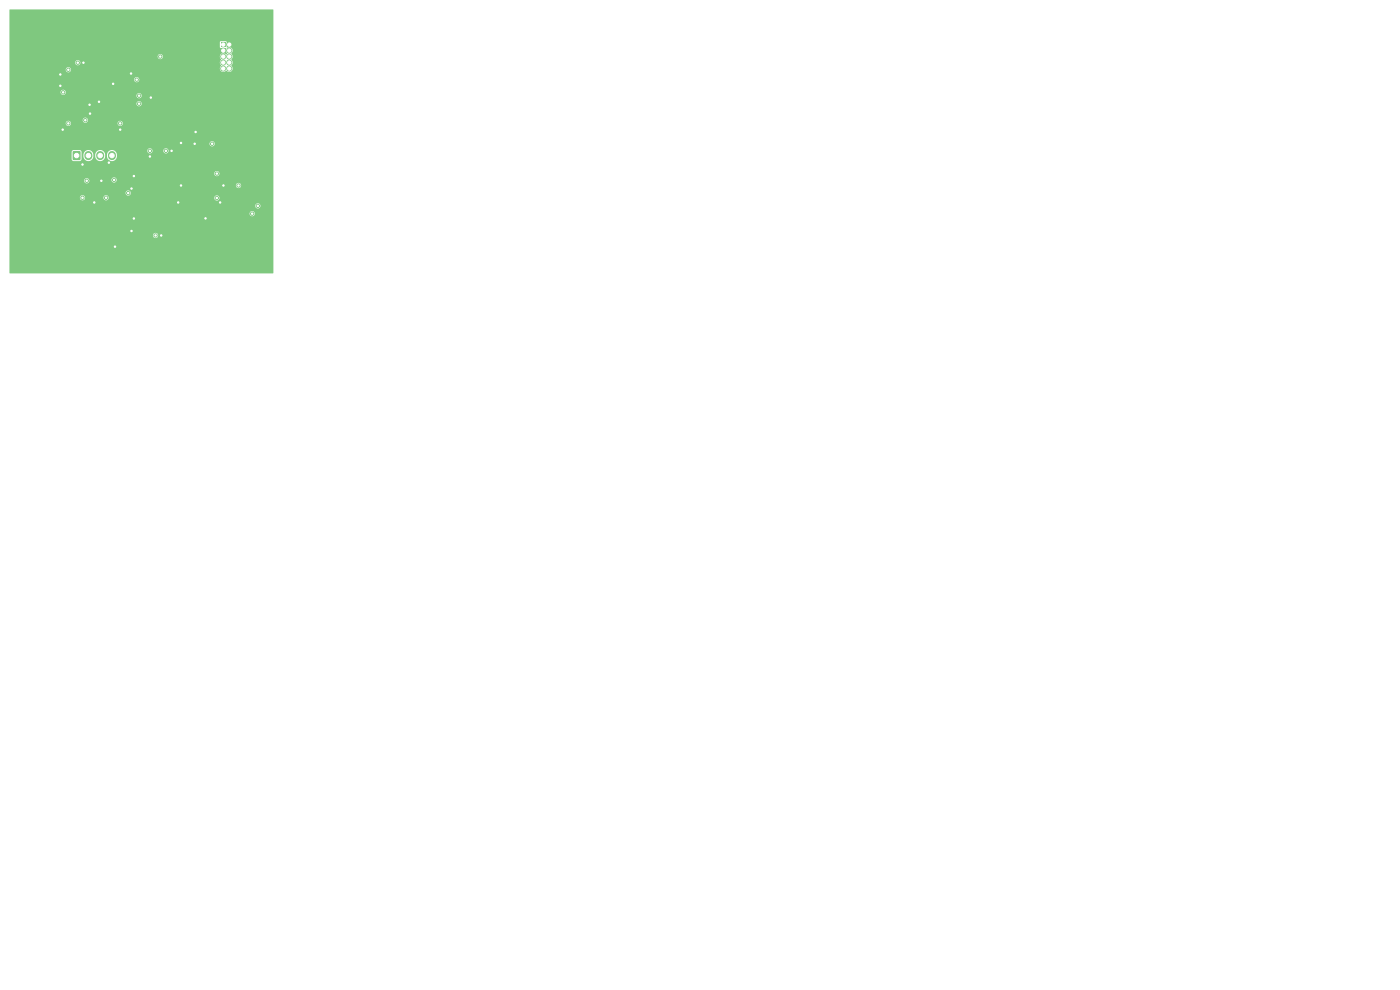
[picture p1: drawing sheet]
<svg xmlns="http://www.w3.org/2000/svg" width="297mm" height="210mm" viewBox="0 0 297 210" stroke-linecap="round" stroke-linejoin="round" font-family="sans-serif">
<path d="M15.5 32.1h1.5v1.8h-1.5z" fill="#7fc87f"/>
<path d="M18.7 32.9v.2M21.2 32.9v.2M23.7 32.9v.2" fill="none" stroke="#7fc87f" stroke-width="1.7"/>
<path d="M46.8 8.9h1.1v1.1h-1.1z" fill="#7fc87f"/>
<g fill="#7fc87f" stroke="#7fc87f" stroke-width=".21">
<circle cx="48.6" cy="9.5" r=".53"/>
<circle cx="47.4" cy="10.7" r=".53"/>
<circle cx="48.6" cy="10.7" r=".53"/>
<circle cx="47.4" cy="12" r=".53"/>
<circle cx="48.6" cy="12" r=".53"/>
<circle cx="47.4" cy="13.3" r=".53"/>
<circle cx="48.6" cy="13.3" r=".53"/>
<circle cx="47.4" cy="14.5" r=".53"/>
<circle cx="48.6" cy="14.5" r=".53"/>
<circle cx="53.5" cy="45.3" r=".35"/>
<circle cx="45" cy="30.5" r=".35"/>
<circle cx="18.4" cy="38.3" r=".35"/>
<circle cx="14.5" cy="14.8" r=".35"/>
<circle cx="34" cy="12" r=".35"/>
<circle cx="50.6" cy="39.3" r=".35"/>
<circle cx="54.7" cy="43.7" r=".35"/>
<circle cx="47.4" cy="39.3" r=".35"/>
<circle cx="21.5" cy="38.3" r=".35"/>
<circle cx="27.9" cy="40" r=".35"/>
<circle cx="17.7" cy="13.3" r=".35"/>
<circle cx="41.5" cy="28" r=".35"/>
<circle cx="21" cy="21.6" r=".35"/>
<circle cx="13.3" cy="27.5" r=".35"/>
<circle cx="24" cy="17.8" r=".35"/>
<circle cx="27.8" cy="15.6" r=".35"/>
<circle cx="19.1" cy="24.1" r=".35"/>
<circle cx="24.4" cy="52.3" r=".35"/>
<circle cx="25.5" cy="27.5" r=".35"/>
<circle cx="31.8" cy="33.2" r=".35"/>
<circle cx="12.8" cy="18.2" r=".35"/>
<circle cx="19" cy="22.2" r=".35"/>
<circle cx="43.6" cy="46.3" r=".35"/>
<circle cx="38.4" cy="30.3" r=".35"/>
<circle cx="34.2" cy="50" r=".35"/>
<circle cx="32" cy="20.7" r=".35"/>
<circle cx="28.4" cy="46.3" r=".35"/>
<circle cx="46.7" cy="43" r=".35"/>
<circle cx="41.3" cy="30.5" r=".35"/>
<circle cx="17.5" cy="34.9" r=".35"/>
<circle cx="23.1" cy="34.5" r=".35"/>
<circle cx="12.8" cy="15.8" r=".35"/>
<circle cx="36.4" cy="32" r=".35"/>
<circle cx="38.4" cy="39.3" r=".35"/>
<circle cx="37.8" cy="43" r=".35"/>
<circle cx="28.4" cy="37.3" r=".35"/>
<circle cx="27.9" cy="49" r=".35"/>
<circle cx="20" cy="43" r=".35"/>
<circle cx="14.5" cy="26.2" r=".35"/>
<circle cx="13.4" cy="19.6" r=".35"/>
<circle cx="25.5" cy="26.2" r=".35"/>
<circle cx="46" cy="42" r=".35"/>
<circle cx="46" cy="36.8" r=".35"/>
<circle cx="35.2" cy="32" r=".35"/>
<circle cx="33" cy="50" r=".35"/>
<circle cx="27.2" cy="41" r=".35"/>
<circle cx="31.8" cy="32" r=".35"/>
<circle cx="18.1" cy="25.5" r=".35"/>
<circle cx="29.5" cy="20.3" r=".35"/>
<circle cx="29.5" cy="22" r=".35"/>
<circle cx="29" cy="16.9" r=".35"/>
<circle cx="16.5" cy="13.3" r=".35"/>
<circle cx="17.5" cy="42" r=".35"/>
<circle cx="24.2" cy="38.2" r=".35"/>
<circle cx="22.5" cy="42" r=".35"/>
</g>
<path d="M2 2.1h56v55.8h-56v-8h30.4a.56 .56 0 0 0 .8 .6 .56 .56 0 0 0 .2-.9 .56 .56 0 0 0-.9 .1l-.1 .2h-30.4v-4.6h50.9a.56 .56 0 0 0 .8 .6 .56 .56 0 0 0 .2-1 .56 .56 0 0 0-.9 .2l-.1 .2h-50.9v-1.7h52.1a.56 .56 0 0 0 .8 .6 .56 .56 0 0 0 .2-.9 .56 .56 0 0 0-.9 .2l-.1 .1h-52.1v-1.7h14.9a.56 .56 0 0 0 .6 .6 .56 .56 0 0 0 .6-.6h3.8v.1a.55 .55 0 0 0 .6 .5 .55 .55 0 0 0 .6-.6h22.3v.2a.56 .56 0 0 0 .9 .4 .56 .56 0 0 0 0-1 .56 .56 0 0 0-.9 .4h-22.3a.56 .56 0 0 0-.6-.5 .56 .56 0 0 0-.6 .5h-3.8l-.2-.3a.56 .56 0 0 0-.5-.2 .56 .56 0 0 0-.5 .5h-14.9v-1h24.6v.1a.56 .56 0 0 0 .9 .4 .56 .56 0 0 0 0-.9 .56 .56 0 0 0-.9 .4h-24.6v-1.6h48v.1a.56 .56 0 0 0 .9 .4 .56 .56 0 0 0 0-.9 .56 .56 0 0 0-.9 .4h-48v-1h15.8v.1a.55 .55 0 0 0 .8 .5 .55 .55 0 0 0 .3-.8h4.7v.1a.56 .56 0 0 0 .9 .4 .56 .56 0 0 0 0-.9 .56 .56 0 0 0-.9 .4l-4.8-.1a.56 .56 0 0 0-.5-.2 .56 .56 0 0 0-.5 .5h-15.8v-1.5h43.4v.1a.56 .56 0 0 0 .9 .4 .56 .56 0 0 0 0-.9 .56 .56 0 0 0-.9 .4h-43.4v-4.6h13.2v1.6l.4 .4 1.5-.1 .2-.3v-1h.4a1.1 1.1 0 0 0 1.1 1.4 1.1 1.1 0 0 0 1-1.4h.4v.4a1.08 1.08 0 0 0 1.3 1 1.08 1.08 0 0 0 .8-1.4h.4v.4a1.11 1.11 0 0 0 1.5 .9 1.11 1.11 0 0 0 .5-1.7l-.5-.5h7v.2a.56 .56 0 0 0 .7 .5 .56 .56 0 0 0 .5-.7h2.2v.2a.56 .56 0 0 0 .9 .4 .56 .56 0 0 0 0-1 .56 .56 0 0 0-.9 .4h-2.2l-.1-.1a.56 .56 0 0 0-.6-.4 .56 .56 0 0 0-.5 .5h-7.1a1.06 1.06 0 0 0-1.4 .9h-.4v-.2a1.06 1.06 0 0 0-1.2-.8 1.06 1.06 0 0 0-.9 1h-.4v-.2a1.06 1.06 0 0 0-1.2-.8 1.06 1.06 0 0 0-.9 1h-.4v-.7l-.4-.3h-1.3l-.4 .4h-13.2v-1.8h42.4a.56 .56 0 0 0 .8 .6 .56 .56 0 0 0 .2-.9 .56 .56 0 0 0-.9 .2l-.1 .1h-42.4v-4.3h11.9a.56 .56 0 0 0 .6 .6 .56 .56 0 0 0 .6-.6h9.8v.1a.56 .56 0 0 0 .9 .4 .56 .56 0 0 0 0-.9 .56 .56 0 0 0-.9 .4h-9.8l-.2-.3a.56 .56 0 0 0-.5-.2 .56 .56 0 0 0-.5 .5h-11.9v-.7h15.5v.2a.56 .56 0 0 0 .9 .4 .56 .56 0 0 0 0-1 .56 .56 0 0 0-.9 .4h-15.5v-3.5h26.9v.2a.56 .56 0 0 0 .9 .4 .56 .56 0 0 0 0-1 .56 .56 0 0 0-.9 .4h-26.9v-1.7h26.9v.2a.55 .55 0 0 0 .9 .4 .55 .55 0 0 0 0-1 .55 .55 0 0 0-.9 .4h-26.9v-.7h10.8v.2a.56 .56 0 0 0 .9 .4 .56 .56 0 0 0 0-1 .56 .56 0 0 0-.9 .4h-10.8v-2.7h26.4v.2a.56 .56 0 0 0 .9 .4 .56 .56 0 0 0 0-1 .56 .56 0 0 0-.9 .4h-26.4v-2.1h11.9v.2a.56 .56 0 0 0 .9 .4 .56 .56 0 0 0 0-1 .56 .56 0 0 0-.9 .4h-11.9v-1.5h13.9v.2a.56 .56 0 0 0 .9 .4 .56 .56 0 0 0 0-1 .56 .56 0 0 0-.9 .4h-13.9v-1.3h31.4v.2a.56 .56 0 0 0 .6 .5 .56 .56 0 0 0 .6-.5h12l.1 .1a.48 .48 0 0 1 0 .9v.5a.4 .4 0 0 1 0 .7 .78 .78 0 0 0 .4 .9 .78 .78 0 0 0 .9-.2 .77 .77 0 0 0 1.2 0 .77 .77 0 0 0-.1-1.1l.1-.2a1.05 1.05 0 0 0-.1-1.2 1 1 0 0 0 0-1.2 .77 .77 0 0 0 .1-1.1 .77 .77 0 0 0-1.1-.1l-.1-1.3h-1.3v1.3l1.3 .2a1.04 1.04 0 0 0 .2 1.1l-.3 .1a.73 .73 0 0 0-.8-.2 .73 .73 0 0 0-.5 .8h-12v-.2a.56 .56 0 0 0-.6-.5 .56 .56 0 0 0-.6 .5h-31.4z" fill="#7fc87f"/>
<g fill="#fff" stroke="#fff" stroke-width=".21">
<circle cx="53.5" cy="45.3" r=".15"/>
<circle cx="45" cy="30.5" r=".15"/>
<circle cx="18.4" cy="38.4" r=".15"/>
<circle cx="14.5" cy="14.8" r=".15"/>
<circle cx="34" cy="12" r=".15"/>
<circle cx="50.6" cy="39.4" r=".15"/>
<circle cx="54.7" cy="43.7" r=".15"/>
<circle cx="47.4" cy="39.4" r=".15"/>
<circle cx="21.5" cy="38.4" r=".15"/>
<circle cx="27.9" cy="40" r=".15"/>
<circle cx="17.7" cy="13.3" r=".15"/>
<circle cx="41.5" cy="28" r=".15"/>
<circle cx="21" cy="21.6" r=".15"/>
<circle cx="13.3" cy="27.5" r=".15"/>
<circle cx="24" cy="17.8" r=".15"/>
<circle cx="27.8" cy="15.6" r=".15"/>
<circle cx="19.1" cy="24.1" r=".15"/>
<circle cx="24.4" cy="52.3" r=".15"/>
<circle cx="25.5" cy="27.5" r=".15"/>
<circle cx="31.8" cy="33.2" r=".15"/>
<circle cx="12.8" cy="18.2" r=".15"/>
<circle cx="19" cy="22.2" r=".15"/>
<circle cx="43.6" cy="46.3" r=".15"/>
<circle cx="38.4" cy="30.3" r=".15"/>
<circle cx="34.2" cy="50" r=".15"/>
<circle cx="32" cy="20.7" r=".15"/>
<circle cx="28.4" cy="46.4" r=".15"/>
<circle cx="46.7" cy="42.9" r=".15"/>
<circle cx="41.3" cy="30.5" r=".15"/>
<circle cx="17.5" cy="34.9" r=".15"/>
<circle cx="23.1" cy="34.5" r=".15"/>
<circle cx="12.8" cy="15.8" r=".15"/>
<circle cx="36.4" cy="32" r=".15"/>
<circle cx="38.4" cy="39.4" r=".15"/>
<circle cx="37.8" cy="43" r=".15"/>
<circle cx="28.4" cy="37.4" r=".15"/>
<circle cx="27.9" cy="49" r=".15"/>
<circle cx="20" cy="42.9" r=".15"/>
<circle cx="14.5" cy="26.2" r=".15"/>
<circle cx="13.4" cy="19.6" r=".15"/>
<circle cx="25.5" cy="26.2" r=".15"/>
<circle cx="46" cy="42" r=".15"/>
<circle cx="46" cy="36.8" r=".15"/>
<circle cx="35.2" cy="32" r=".15"/>
<circle cx="33" cy="49.9" r=".15"/>
<circle cx="27.2" cy="40.9" r=".15"/>
<circle cx="31.8" cy="32" r=".15"/>
<circle cx="18.1" cy="25.5" r=".15"/>
<circle cx="29.5" cy="20.3" r=".15"/>
<circle cx="29.5" cy="22" r=".15"/>
<circle cx="29" cy="16.9" r=".15"/>
<circle cx="16.5" cy="13.3" r=".15"/>
<circle cx="17.5" cy="41.9" r=".15"/>
<circle cx="24.2" cy="38.2" r=".15"/>
<circle cx="22.5" cy="41.9" r=".15"/>
<circle cx="16.2" cy="33" r=".47"/>
<circle cx="18.7" cy="33" r=".47"/>
<circle cx="21.2" cy="33" r=".47"/>
<circle cx="23.7" cy="33" r=".47"/>
<circle cx="47.4" cy="9.5" r=".36"/>
<circle cx="48.6" cy="9.5" r=".36"/>
<circle cx="47.4" cy="10.7" r=".36"/>
<circle cx="48.6" cy="10.7" r=".36"/>
<circle cx="47.4" cy="12" r=".36"/>
<circle cx="48.6" cy="12" r=".36"/>
<circle cx="47.4" cy="13.3" r=".36"/>
<circle cx="48.6" cy="13.3" r=".36"/>
<circle cx="47.4" cy="14.5" r=".36"/>
<circle cx="48.6" cy="14.5" r=".36"/>
</g>
</svg>
